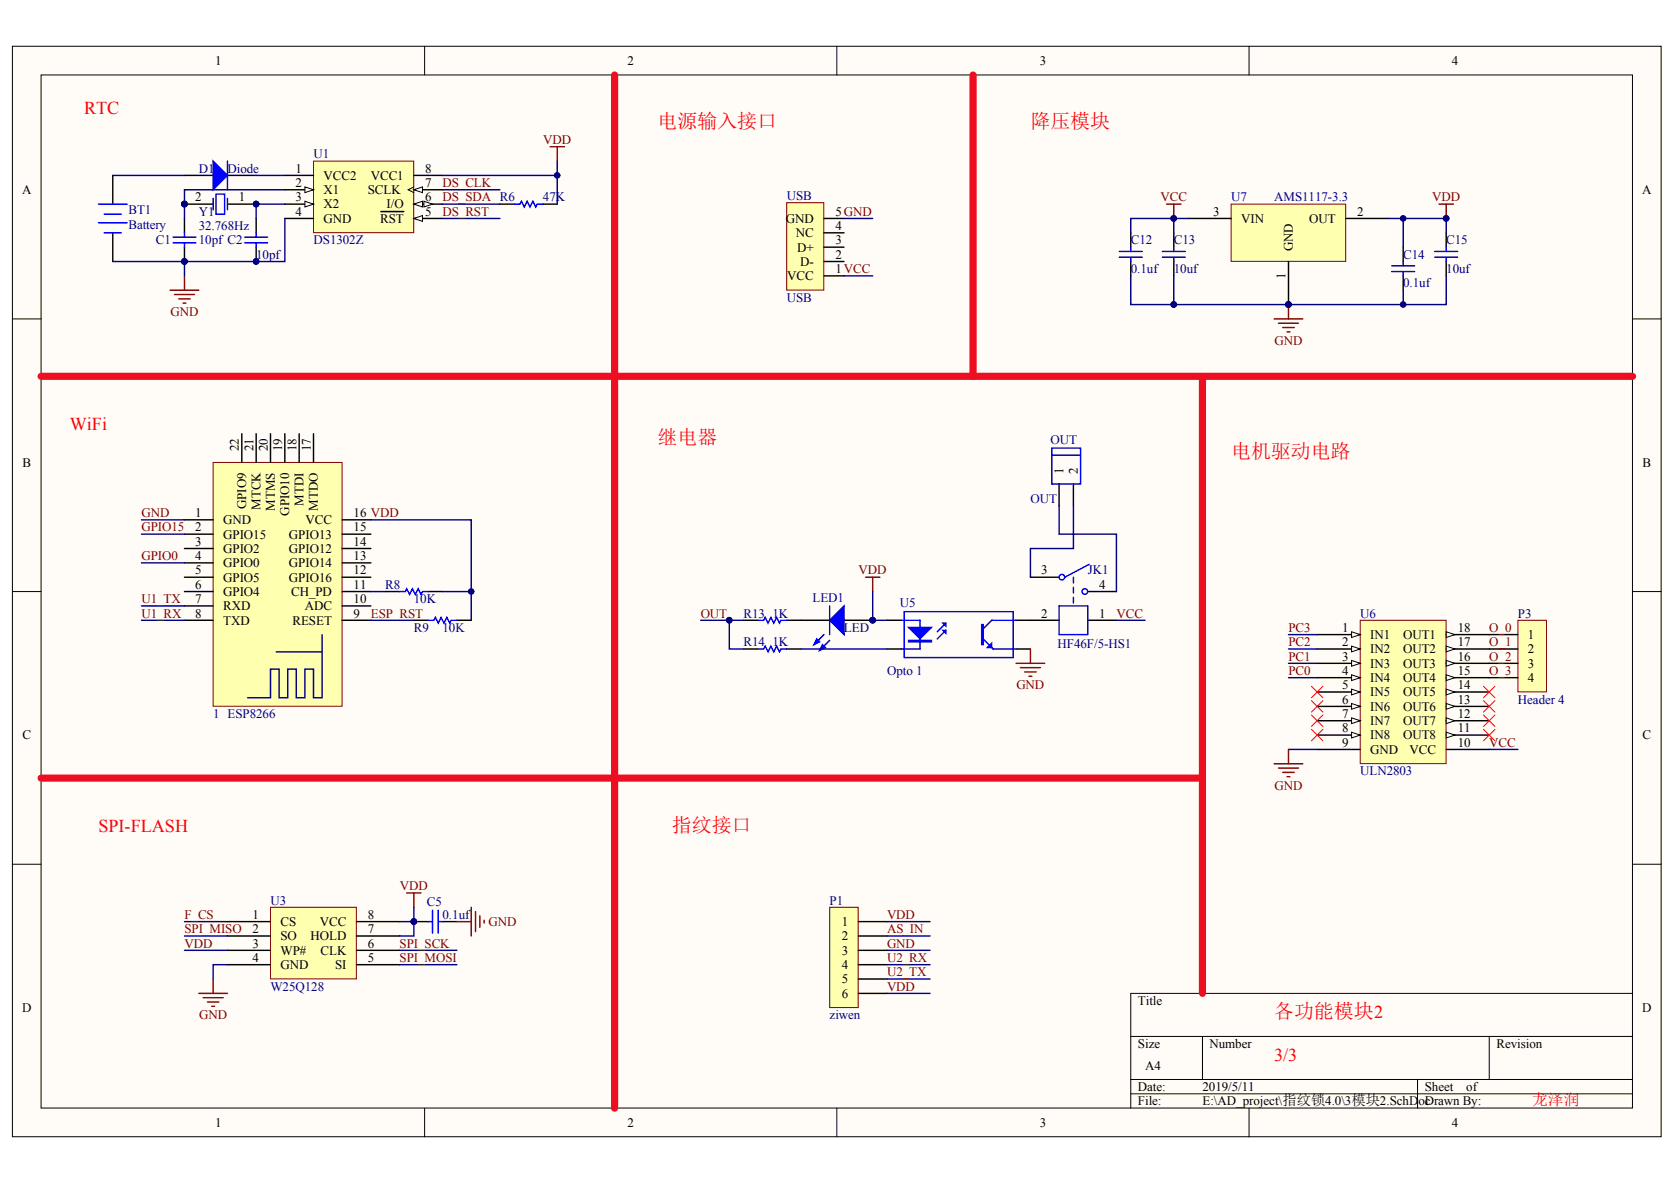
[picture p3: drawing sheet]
<svg xmlns="http://www.w3.org/2000/svg" width="296mm" height="209mm" viewBox="0 0 296 209" stroke-linecap="round" stroke-linejoin="round" font-family="sans-serif">
<defs><g id="words">
<g font-size="3.5" fill="#f00">
<text x="116" y="22.7">电源输入接口</text>
<text x="181.8" y="22.7">降压模块</text>
<text x="116" y="78.3">继电器</text>
<text x="217.2" y="80.9">电机驱动电路</text>
<text x="118.5" y="146.7">指纹接口</text>
<text x="224.8" y="179.6">各功能模块2</text>
</g>
<g font-size="3.2" fill="#f00">
<text x="14.8" y="20.1">RTC</text>
<text x="12.3" y="75.8">WiFi</text>
<text x="17.4" y="146.7">SPI-FLASH</text>
<text x="224.8" y="187.2">3/3</text>
</g>
<text font-size="2.8" fill="#f00" x="270.3" y="194.9">龙泽润</text>
<g font-size="2.3">
<text x="38" y="11.5">1</text>
<text x="110.7" y="11.5">2</text>
<text x="183.4" y="11.5">3</text>
<text x="256.1" y="11.5">4</text>
<text x="3.9" y="34.2">A</text>
<text x="34.4" y="35.5">2</text>
<text x="42.2" y="35.5">1</text>
<text x="52.1" y="33">2</text>
<text x="52.1" y="35.5">3</text>
<text x="52.1" y="30.5">1</text>
<text x="57.1" y="34.2">X1</text>
<text x="57.1" y="31.7">VCC2</text>
<text x="64.9" y="34.2">SCLK</text>
<text x="65.4" y="31.7">VCC1</text>
<text x="75" y="35.5">6</text>
<text x="75" y="30.5">8</text>
<text x="75" y="33">7</text>
<text x="289.7" y="34.2">A</text>
<text x="52.1" y="38">4</text>
<text x="57.1" y="36.8">X2</text>
<text x="57.1" y="39.3">GND</text>
<text x="67" y="39.3">RST</text>
<text x="68.2" y="36.8">I/O</text>
<text x="75" y="38">5</text>
<text x="138.6" y="39.3">GND</text>
<text x="140.4" y="41.8">NC</text>
<text x="147.4" y="40.6">4</text>
<text x="147.4" y="38">5GND</text>
<text x="214" y="38">3</text>
<text x="218.9" y="39.3">VIN</text>
<text x="230.9" y="39.3">OUT</text>
<text x="239.4" y="38">2</text>
<text x="140.6" y="44.4">D+</text>
<text x="141.2" y="46.9">D-</text>
<text x="147.4" y="45.6">2</text>
<text x="147.4" y="43.1">3</text>
<text x="228.1" y="44.4" transform="rotate(-90 228.1 44.4)">GND</text>
<text x="138.9" y="49.4">VCC</text>
<text x="147.4" y="48.2">1VCC</text>
<text x="226.8" y="49.3" transform="rotate(-90 226.8 49.3)">1</text>
<text x="4" y="82.3">B</text>
<text x="42.2" y="79.5" transform="rotate(-90 42.2 79.5)">22</text>
<text x="44.7" y="79.5" transform="rotate(-90 44.7 79.5)">21</text>
<text x="47.2" y="79.5" transform="rotate(-90 47.2 79.5)">20</text>
<text x="49.7" y="79.5" transform="rotate(-90 49.7 79.5)">19</text>
<text x="52.3" y="79.5" transform="rotate(-90 52.3 79.5)">18</text>
<text x="54.8" y="79.5" transform="rotate(-90 54.8 79.5)">17</text>
<text x="187.6" y="83.6" transform="rotate(-90 187.6 83.6)">1</text>
<text x="190.1" y="83.6" transform="rotate(-90 190.1 83.6)">2</text>
<text x="289.7" y="82.3">B</text>
<text x="43.4" y="89.8" transform="rotate(-90 43.4 89.8)">GPIO9</text>
<text x="46" y="89.9" transform="rotate(-90 46 89.9)">MTCK</text>
<text x="53.5" y="89.2" transform="rotate(-90 53.5 89.2)">MTDI</text>
<text x="34.4" y="91.2">1</text>
<text x="34.4" y="93.7">2</text>
<text x="39.4" y="92.5">GND</text>
<text x="39.4" y="95">GPIO15</text>
<text x="48.5" y="90.1" transform="rotate(-90 48.5 90.1)">MTMS</text>
<text x="51" y="95">GPIO13</text>
<text x="51" y="90.9" transform="rotate(-90 51 90.9)">GPIO10</text>
<text x="53.9" y="92.5">VCC</text>
<text x="56.1" y="90.1" transform="rotate(-90 56.1 90.1)">MTDO</text>
<text x="62.4" y="91.2">16 VDD</text>
<text x="62.4" y="93.7">15</text>
<text x="34.4" y="96.3">3</text>
<text x="34.4" y="98.8">4</text>
<text x="34.4" y="101.3">5</text>
<text x="39.4" y="97.5">GPIO2</text>
<text x="39.4" y="100">GPIO0</text>
<text x="51" y="97.5">GPIO12</text>
<text x="51" y="100">GPIO14</text>
<text x="62.4" y="96.3">14</text>
<text x="62.4" y="98.8">13</text>
<text x="62.4" y="101.3">12</text>
<text x="183.7" y="101.3">3</text>
<text x="34.4" y="103.9">6</text>
<text x="34.4" y="106.4">7</text>
<text x="39.4" y="102.6">GPIO5</text>
<text x="39.4" y="105.1">GPIO4</text>
<text x="39.4" y="107.6">RXD</text>
<text x="51" y="102.6">GPIO16</text>
<text x="51.3" y="105.1">CH_PD</text>
<text x="53.8" y="107.6">ADC</text>
<text x="62.4" y="103.9">11</text>
<text x="62.4" y="106.4">10</text>
<text x="193.9" y="103.9">4</text>
<text x="34.4" y="108.9">8</text>
<text x="39.4" y="110.2">TXD</text>
<text x="51.6" y="110.2">RESET</text>
<text x="62.4" y="108.9">9</text>
<text x="183.7" y="108.9">2</text>
<text x="193.9" y="108.9">1</text>
<text x="236.8" y="111.4">1</text>
<text x="236.8" y="114">2</text>
<text x="241.7" y="112.7">IN1</text>
<text x="247.5" y="112.7">OUT1</text>
<text x="257.1" y="114">17</text>
<text x="257.1" y="111.4">18</text>
<text x="269.5" y="112.7">1</text>
<text x="236.8" y="116.5">3</text>
<text x="236.8" y="119">4</text>
<text x="241.7" y="115.3">IN2</text>
<text x="241.7" y="117.8">IN3</text>
<text x="247.5" y="117.8">OUT3</text>
<text x="247.5" y="115.3">OUT2</text>
<text x="257.1" y="119">15</text>
<text x="257.1" y="116.5">16</text>
<text x="269.5" y="117.8">3</text>
<text x="269.5" y="115.3">2</text>
<text x="236.8" y="121.6">5</text>
<text x="236.8" y="124.1">6</text>
<text x="241.7" y="120.3">IN4</text>
<text x="241.7" y="122.8">IN5</text>
<text x="241.7" y="125.4">IN6</text>
<text x="247.5" y="125.4">OUT6</text>
<text x="247.5" y="122.8">OUT5</text>
<text x="247.5" y="120.3">OUT4</text>
<text x="257.1" y="124.1">13</text>
<text x="257.1" y="121.6">14</text>
<text x="269.5" y="120.3">4</text>
<text x="4" y="130.4">C</text>
<text x="236.8" y="126.6">7</text>
<text x="236.8" y="129.2">8</text>
<text x="236.8" y="131.7">9</text>
<text x="241.7" y="127.9">IN7</text>
<text x="241.7" y="130.4">IN8</text>
<text x="247.5" y="130.4">OUT8</text>
<text x="247.5" y="127.9">OUT7</text>
<text x="257.1" y="129.2">11</text>
<text x="257.1" y="126.6">12</text>
<text x="257.1" y="131.7">10</text>
<text x="289.7" y="130.4">C</text>
<text x="241.7" y="133">GND</text>
<text x="248.6" y="133">VCC</text>
<text x="44.6" y="162.1">1</text>
<text x="44.6" y="164.6">2</text>
<text x="44.6" y="167.1">3</text>
<text x="49.5" y="163.3">CS</text>
<text x="49.5" y="165.9">SO</text>
<text x="54.8" y="165.9">HOLD</text>
<text x="56.4" y="163.3">VCC</text>
<text x="64.9" y="167.1">6</text>
<text x="64.9" y="164.6">7</text>
<text x="64.9" y="162.1">8</text>
<text x="148.5" y="165.9">2</text>
<text x="148.5" y="163.3">1</text>
<text x="44.6" y="169.7">4</text>
<text x="49.5" y="168.4">WP#</text>
<text x="49.5" y="170.9">GND</text>
<text x="56.5" y="168.4">CLK</text>
<text x="59.1" y="170.9">SI</text>
<text x="64.9" y="169.7">5</text>
<text x="148.5" y="170.9">4</text>
<text x="148.5" y="168.4">3</text>
<text x="148.5" y="173.5">5</text>
<text x="3.9" y="178.5">D</text>
<text x="148.5" y="176">6</text>
<text x="200.7" y="177.3">Title</text>
<text x="289.7" y="178.5">D</text>
<text x="200.7" y="184.8">Size</text>
<text x="213.4" y="184.8">Number</text>
<text x="264" y="184.8">Revision</text>
<text x="202" y="188.7">A4</text>
<text x="200.7" y="192.4">Date:</text>
<text x="200.7" y="195">File:</text>
<text x="212.1" y="192.4">2019/5/11</text>
<text x="212.1" y="195">E:\AD_project\指纹锁4.0\3模块2.SchDoc</text>
<text x="251.3" y="192.4">Sheet</text>
<text x="251.3" y="195">Drawn By:</text>
<text x="258.6" y="192.4">of</text>
<text x="38" y="198.8">1</text>
<text x="110.7" y="198.8">2</text>
<text x="183.4" y="198.8">3</text>
<text x="256.1" y="198.8">4</text>
</g>
<g font-size="2.3" fill="#000080">
<text x="55.3" y="27.9">U1</text>
<text x="35.1" y="30.5">D1</text>
<text x="40.1" y="30.5">Diode</text>
<text x="95.8" y="35.5">47K</text>
<text x="138.8" y="35.3">USB</text>
<text x="217.2" y="35.5">U7</text>
<text x="224.8" y="35.5">AMS1117-3.3</text>
<text x="22.7" y="37.8">BT1</text>
<text x="22.7" y="40.3">Battery</text>
<text x="35.1" y="40.6">32.768Hz</text>
<text x="35.1" y="38">Y1</text>
<text x="27.5" y="43.1">C1</text>
<text x="35.1" y="43.1">10pf C2</text>
<text x="45.2" y="45.6">10pf</text>
<text x="55.3" y="43.1">DS1302Z</text>
<text x="199.5" y="43.1">C12</text>
<text x="207.1" y="43.1">C13</text>
<text x="247.5" y="45.6">C14</text>
<text x="255.1" y="43.1">C15</text>
<text x="138.8" y="53.2">USB</text>
<text x="199.5" y="48.2">0.1uf</text>
<text x="207.1" y="48.2">10uf</text>
<text x="247.5" y="50.7">0.1uf</text>
<text x="255.1" y="48.2">10uf</text>
<text x="185.3" y="78.3">OUT</text>
<text x="181.8" y="88.7">OUT</text>
<text x="191.9" y="101.3">JK1</text>
<text x="68" y="103.9">R8</text>
<text x="73" y="106.4">10K</text>
<text x="143.3" y="106.1">LED1</text>
<text x="158.7" y="107.1">U5</text>
<text x="73" y="111.4">R9</text>
<text x="78.1" y="111.4">10K</text>
<text x="131.2" y="108.9">R13</text>
<text x="131.2" y="114">R14</text>
<text x="136.2" y="108.9">1K</text>
<text x="136.2" y="114">1K</text>
<text x="148.9" y="111.4">LED</text>
<text x="239.9" y="108.9">U6</text>
<text x="267.7" y="108.9">P3</text>
<text x="156.5" y="119">Opto 1</text>
<text x="186.6" y="114.2">HF46F/5-HS1</text>
<text x="267.7" y="124.1">Header 4</text>
<text x="37.6" y="126.6">1 ESP8266</text>
<text x="239.9" y="136.8">ULN2803</text>
<text x="47.7" y="159.5">U3</text>
<text x="75.3" y="159.8">C5</text>
<text x="146.3" y="159.5">P1</text>
<text x="78.1" y="162.1">0.1uf</text>
<text x="47.7" y="174.7">W25Q128</text>
<text x="146.3" y="179.8">ziwen</text>
</g>
<g font-size="2.3" fill="#800000">
<text x="95.8" y="25.4">VDD</text>
<text x="78.1" y="33">DS_CLK</text>
<text x="78.1" y="35.5">DS_SDA R6</text>
<text x="204.7" y="35.5">VCC</text>
<text x="252.6" y="35.5">VDD</text>
<text x="78.1" y="38">DS_RST</text>
<text x="30.1" y="55.8">GND</text>
<text x="224.8" y="60.8">GND</text>
<text x="25" y="91.2">GND</text>
<text x="25" y="93.7">GPIO15</text>
<text x="25" y="98.8">GPIO0</text>
<text x="151.5" y="101.3">VDD</text>
<text x="25" y="106.4">U1_TX</text>
<text x="25" y="108.9">U1_RX</text>
<text x="65.4" y="108.9">ESP_RST</text>
<text x="123.6" y="108.9">OUT</text>
<text x="196.9" y="108.9">VCC</text>
<text x="227.3" y="114">PC2</text>
<text x="227.3" y="111.4">PC3</text>
<text x="262.7" y="111.4">O_0</text>
<text x="262.7" y="114">O_1</text>
<text x="227.3" y="119">PC0</text>
<text x="227.3" y="116.5">PC1</text>
<text x="262.7" y="116.5">O_2</text>
<text x="262.7" y="119">O_3</text>
<text x="179.3" y="121.6">GND</text>
<text x="262.7" y="131.7">VCC</text>
<text x="224.8" y="139.3">GND</text>
<text x="70.5" y="157">VDD</text>
<text x="32.5" y="167.1">VDD</text>
<text x="32.5" y="164.6">SPI_MISO</text>
<text x="32.5" y="162.1">F_CS</text>
<text x="70.5" y="167.1">SPI_SCK</text>
<text x="86.2" y="163.3">GND</text>
<text x="156.5" y="162.1">VDD</text>
<text x="156.5" y="164.6">AS_IN</text>
<text x="156.5" y="167.1">GND</text>
<text x="70.5" y="169.7">SPI_MOSI</text>
<text x="156.5" y="172.2">U2_TX</text>
<text x="156.5" y="169.7">U2_RX</text>
<text x="35.1" y="179.8">GND</text>
<text x="156.5" y="174.7">VDD</text>
</g>
</g></defs>
<g fill="#fffcf8" stroke="#000" stroke-width=".18">
<path d="M2.2 8.2h290.8v192.3h-290.8z"/>
<path d="M7.2 13.2h280.7v182.2h-280.7z"/>
</g>
<g fill="none" stroke="#000" stroke-width=".18">
<path d="M74.9 8.2v5M147.6 8.2v5M220.3 8.2v5M2.2 56.3h5M288 56.3h5M2.2 104.3h5M288 104.3h5M2.2 152.4h5M288 152.4h5M288 175.2h-88.5v20.3M74.9 195.5v5M147.6 195.5v5"/>
<path d="M199.5 182.8h88.5M199.5 190.4h88.5M199.5 192.9h88.5M212.1 182.8v7.6M220.3 195.5v5M250 190.4v5.1M262.7 182.8v7.6"/>
</g>
<path d="M55.3 28.4h17.7v12.6h-17.7z" fill="#ffffb0" stroke="#800000" stroke-width=".18"/>
<path d="M50.2 33.5h5.1" fill="none" stroke="#000" stroke-width=".25"/>
<path d="M53.8 33l1.5 .5-1.5 .5z" fill="#fffcf8" stroke="#000" stroke-width=".18"/>
<path d="M50.2 36h5.1" fill="none" stroke="#000" stroke-width=".25"/>
<path d="M53.8 35.5l1.5 .5-1.5 .5z" fill="#fffcf8" stroke="#000" stroke-width=".18"/>
<path d="M50.2 38.5h5.1M73 36h5.1" fill="none" stroke="#000" stroke-width=".25"/>
<g fill="#fffcf8" stroke="#000" stroke-width=".18">
<path d="M73 36l1.5-.5v1z"/>
<path d="M74.8 35.5l1.5 .5-1.5 .5z"/>
</g>
<path d="M73 30.9h5.1M73 38.5h5.1" fill="none" stroke="#000" stroke-width=".25"/>
<path d="M73 38.5l1.5-.5v1z" fill="#fffcf8" stroke="#000" stroke-width=".18"/>
<path d="M50.2 30.9h5.1M67.2 37.3h4M73 33.5h5.1" fill="none" stroke="#000" stroke-width=".25"/>
<path d="M73 33l-1 .5 1 .5" fill="none" stroke="#000" stroke-width=".18"/>
<path d="M73 33.5l1.5-.5v1z" fill="#fffcf8" stroke="#000" stroke-width=".18"/>
<path d="M19.9 30.9v5.1M32.5 36h5.1M32.5 38.5v2.6M32.5 30.9h5.1M40.1 36h5.1M40.1 30.9h5.1M45.2 38.5v2.6M88.2 36h2.5M95.8 36h2.5M19.9 41.1v5M32.5 43.6v2.5M45.2 43.6v2.5" fill="none" stroke="#000" stroke-width=".25"/>
<g fill="#000080" stroke="#000080" stroke-width=".18">
<circle cx="45.2" cy="36" r=".49"/>
<circle cx="32.5" cy="36" r=".49"/>
<circle cx="45.2" cy="46.1" r=".49"/>
<circle cx="32.5" cy="46.1" r=".49"/>
<circle cx="98.3" cy="30.9" r=".49"/>
</g>
<g fill="none" stroke="#00f" stroke-width=".25">
<path d="M17.4 39.3h5M17.4 36h5M18.4 37.8h3M37.6 35v2M38.1 34.2h1.5v3.6h-1.5zM40.1 28.4v5.1M40.1 35v2M90.7 36h1l.3-.5 .5 1 .5-1 .5 1 .5-1 .5 1 .3-.5h1M18.4 41.1h3M30.5 42.8h4.1M30.5 41.8h4.1M32.5 41.1v.7"/>
<path d="M32.5 42.8v.8M43.2 42.8h4M43.2 41.8h4M45.2 41.1v.7M45.2 42.8v.8"/>
</g>
<path d="M19.9 30.9h12.6M45.2 30.9h5M50.2 33.5h-17.7v5M50.2 38.5v7.6h-30.3M50.2 36h-5v2.5M78.1 30.9h20.2M78.1 36h10.1M78.1 38.5h10.1M78.1 33.5h10.1M98.3 28.4v7.6M32.5 46.1v2.6" fill="none" stroke="#000080" stroke-width=".25"/>
<path d="M97 25.9h2.6M98.3 25.9v2.5M30 51.2h5.1M30.8 52h3.5M31.5 52.7h2M32.3 53.5h.5M32.5 48.7v2.5" fill="none" stroke="#800000" stroke-width=".25"/>
<path d="M37.6 28.4l2.5 2.5-2.5 2.6z" fill="#00f" stroke="#00f" stroke-width=".25"/>
<path d="M37.6 81.6h22.7v43h-22.7z" fill="#ffffb0" stroke="#800000" stroke-width=".18"/>
<g fill="none" stroke="#000" stroke-width=".25">
<path d="M42.7 76.5v5.1M45.2 76.5v5.1M47.7 76.5v5.1M50.2 76.5v5.1M52.8 76.5v5.1M55.3 76.5v5.1M32.5 91.7h5.1M32.5 94.2h5.1M32.5 96.8h5.1M32.5 99.3h5.1M60.4 91.7h5M60.4 94.2h5"/>
<path d="M60.4 96.8h5M60.4 99.3h5M32.5 101.8h5.1M32.5 104.3h5.1M32.5 106.9h5.1M32.5 109.4h5.1M60.4 101.8h5M60.4 104.3h5M60.4 106.9h5M60.4 109.4h5M67.9 104.3h2.6M73 109.4h2.5"/>
<path d="M75.5 104.3h2.6M80.6 109.4h2.5"/>
</g>
<path d="M48.7 115h8.1M56.8 111.9v11.2h-1.5v-5.1h-1.5v5.1h-1.5v-5.1h-1.6v5.1h-1.5v-5.1h-1.5v5.1h-4" fill="none" stroke="#0c0087" stroke-width=".25"/>
<path d="M25 94.2h7.5M25 99.3h7.5M25 91.7h7.5M65.4 91.7h17.7v17.7M25 106.9h7.5M25 109.4h7.5M65.4 109.4h7.6M65.4 104.3h2.5M78.1 104.3h5" fill="none" stroke="#000080" stroke-width=".25"/>
<path d="M70.5 104.3h1l.2-.5 .5 1.1 .5-1.1 .6 1.1 .5-1.1 .5 1.1 .2-.6h1M75.5 109.4h1l.3-.5 .5 1 .5-1 .5 1 .5-1 .5 1 .3-.5h1" fill="none" stroke="#00f" stroke-width=".25"/>
<circle cx="83.1" cy="104.3" r=".49" fill="#000080" stroke="#000080" stroke-width=".18"/>
<path d="M138.8 35.8h6.5v15.4h-6.5z" fill="#ffffb0" stroke="#800000" stroke-width=".18"/>
<path d="M145.3 38.5h3.6M145.3 48.7h3.6M145.3 46.1h3.6M145.3 43.6h3.6M145.3 41.1h3.6" fill="none" stroke="#000" stroke-width=".25"/>
<path d="M148.9 38.5h5M148.9 48.7h5" fill="none" stroke="#000080" stroke-width=".25"/>
<path d="M217.2 36h20.2v10.1h-20.2z" fill="#ffffb0" stroke="#800000" stroke-width=".18"/>
<g fill="none" stroke="#000" stroke-width=".25">
<path d="M209.6 38.5h7.6M237.4 38.5h7.6M199.5 41.1v2.5M199.5 46.1v2.6M207 41.1v2.5M207 46.1v2.6M227.3 46.1v7.6M247.5 43.6v2.5M247.5 48.7v2.5M255.1 41.1v2.5M255.1 46.1v2.6M186.8 85.4v3.8"/>
<path d="M189.3 85.4v3.8M131.2 109.4h2.5M131.2 114.5h2.5M138.8 109.4h7.5M138.8 114.5h2.5M148.9 109.4h5M156.5 109.4h2.5M156.5 114.5h2.5M179.2 109.4h7.6M179.2 114.5h2.6M181.8 101.8h5M191.9 109.4h5"/>
<path d="M191.9 104.3h5"/>
</g>
<g fill="#000080" stroke="#000080" stroke-width=".18">
<circle cx="227.3" cy="53.7" r=".49"/>
<circle cx="255.1" cy="38.5" r=".49"/>
<circle cx="207" cy="38.5" r=".49"/>
<circle cx="207" cy="53.7" r=".49"/>
<circle cx="247.5" cy="38.5" r=".49"/>
<circle cx="247.5" cy="53.7" r=".49"/>
<circle cx="153.9" cy="109.4" r=".49"/>
<circle cx="128.6" cy="109.4" r=".49"/>
</g>
<g fill="none" stroke="#00f" stroke-width=".25">
<path d="M197.4 45.4h4.1M197.4 44.4h4.1M199.5 43.6v.8M199.5 45.4v.7M205 45.4h4.1M205 44.4h4.1M207 43.6v.8M207 45.4v.7M245.5 47.9h4M245.5 46.9h4M247.5 46.1v.8M247.5 47.9v.8"/>
<path d="M253.1 45.4h4M253.1 44.4h4M255.1 43.6v.8M255.1 45.4v.7M185.5 79h5.1v6.4h-5.1zM185.5 80.3h5.1M192.1 99.5l-4.3 2.3M133.7 109.4h1l.3-.5 .5 1 .5-1 .5 1 .5-1 .5 1 .2-.5h1.1M133.7 114.5h1l.3-.5 .5 1 .5-1 .5 1 .5-1 .5 1 .2-.5h1.1M145.3 111.9l-1.7 1.8M146.3 113l-1.7 1.7M146.3 106.9v5"/>
<path d="M159 109.4h3.3v5.1h-3.3M159.5 107.9h19.2v8.1h-19.2zM166.8 111.2l-1.5 1.5M166.8 109.9l-1.5 1.5M173.4 112.7l1.8 1.8h4M179.2 109.4h-4.3l-1.5 1.5M186.8 111.9h5.1M186.8 106.9h5.1M189.3 101.8v1M189.3 103.6v1M189.3 105.4v1"/>
<circle cx="187.3" cy="101.8" r=".49"/>
<circle cx="191.4" cy="104.3" r=".49"/>
</g>
<g fill="none" stroke="#800000" stroke-width=".25">
<path d="M205.8 36h2.5M207 36v2.5M253.8 36h2.6M255.1 36v2.5M224.7 56.3h5.1M225.5 57h3.5M226.3 57.8h2M227 58.5h.5M227.3 53.7v2.6M152.7 101.8h2.5M153.9 101.8v2.5M179.2 117h5.1"/>
<path d="M180 117.8h3.5M180.7 118.5h2.1M181.5 119.3h.5M181.8 114.5v2.5"/>
</g>
<g fill="none" stroke="#000080" stroke-width=".25">
<path d="M207 38.5v2.6M209.6 38.5h-10.1v2.6M245 38.5h10.1v2.6M247.5 38.5v5.1M199.5 48.7v5h7.5M207 48.7v5h48.1v-5M247.5 51.2v2.5M186.8 89.2v5h10.1v10.1M189.3 89.2v7.6h-7.5v5M123.6 109.4h5M131.2 109.4h-2.6v5.1h2.6M141.3 114.5h15.2"/>
<path d="M153.9 104.3v5.1h2.6M196.9 109.4h5.1M262.7 132.2h5"/>
</g>
<path d="M186.8 106.9v5M191.9 106.9v5" fill="none" stroke="#0000bf" stroke-width=".25"/>
<g fill="#00f" stroke="#00f" stroke-width=".25">
<path d="M160.3 110.7h4l-2 2z"/>
<path d="M166.3 109.9h.5v.5z"/>
<path d="M166.3 111.2h.5v.5z"/>
<path d="M174.9 113.5v.7h-.7z"/>
<path d="M148.9 106.9v5l-2.6-2.5z"/>
<path d="M144.1 112.7l.5 .5-1 .5z"/>
<path d="M145.1 113.7l.5 .5-1 .5z"/>
<path d="M160.3 113h4v.2h-4z" fill-rule="evenodd"/>
<path d="M173.2 110.2h.2v3.5h-.2z" fill-rule="evenodd"/>
</g>
<path d="M239.9 109.4h15.2v25.3h-15.2z" fill="#ffffb0" stroke="#800000" stroke-width=".18"/>
<path d="M232.3 111.9h7.6" fill="none" stroke="#000" stroke-width=".25"/>
<path d="M238.4 111.4l1.5 .5-1.5 .5z" fill="#fffcf8" stroke="#000" stroke-width=".18"/>
<path d="M232.3 114.5h7.6" fill="none" stroke="#000" stroke-width=".25"/>
<path d="M238.4 114l1.5 .5-1.5 .5z" fill="#fffcf8" stroke="#000" stroke-width=".18"/>
<path d="M232.3 117h7.6" fill="none" stroke="#000" stroke-width=".25"/>
<path d="M238.4 116.5l1.5 .5-1.5 .5z" fill="#fffcf8" stroke="#000" stroke-width=".18"/>
<path d="M232.3 119.5h7.6" fill="none" stroke="#000" stroke-width=".25"/>
<path d="M238.4 119l1.5 .5-1.5 .5z" fill="#fffcf8" stroke="#000" stroke-width=".18"/>
<path d="M232.3 122.1h7.6" fill="none" stroke="#000" stroke-width=".25"/>
<path d="M238.4 121.6l1.5 .5-1.5 .5z" fill="#fffcf8" stroke="#000" stroke-width=".18"/>
<path d="M232.3 124.6h7.6" fill="none" stroke="#000" stroke-width=".25"/>
<path d="M238.4 124.1l1.5 .5-1.5 .5z" fill="#fffcf8" stroke="#000" stroke-width=".18"/>
<path d="M232.3 127.1h7.6" fill="none" stroke="#000" stroke-width=".25"/>
<path d="M238.4 126.6l1.5 .5-1.5 .5z" fill="#fffcf8" stroke="#000" stroke-width=".18"/>
<path d="M232.3 129.7h7.6" fill="none" stroke="#000" stroke-width=".25"/>
<path d="M238.4 129.2l1.5 .5-1.5 .5z" fill="#fffcf8" stroke="#000" stroke-width=".18"/>
<path d="M255.1 129.7h7.6" fill="none" stroke="#000" stroke-width=".25"/>
<path d="M255.1 129.2l1.5 .5-1.5 .5z" fill="#fffcf8" stroke="#000" stroke-width=".18"/>
<path d="M255.1 127.1h7.6" fill="none" stroke="#000" stroke-width=".25"/>
<path d="M255.1 126.6l1.5 .5-1.5 .5z" fill="#fffcf8" stroke="#000" stroke-width=".18"/>
<path d="M255.1 124.6h7.6" fill="none" stroke="#000" stroke-width=".25"/>
<path d="M255.1 124.1l1.5 .5-1.5 .5z" fill="#fffcf8" stroke="#000" stroke-width=".18"/>
<path d="M255.1 122.1h7.6" fill="none" stroke="#000" stroke-width=".25"/>
<path d="M255.1 121.6l1.5 .5-1.5 .5z" fill="#fffcf8" stroke="#000" stroke-width=".18"/>
<path d="M255.1 119.5h7.6" fill="none" stroke="#000" stroke-width=".25"/>
<path d="M255.1 119l1.5 .5-1.5 .5z" fill="#fffcf8" stroke="#000" stroke-width=".18"/>
<path d="M255.1 117h7.6" fill="none" stroke="#000" stroke-width=".25"/>
<path d="M255.1 116.5l1.5 .5-1.5 .5z" fill="#fffcf8" stroke="#000" stroke-width=".18"/>
<path d="M255.1 114.5h7.6" fill="none" stroke="#000" stroke-width=".25"/>
<path d="M255.1 114l1.5 .5-1.5 .5z" fill="#fffcf8" stroke="#000" stroke-width=".18"/>
<path d="M255.1 111.9h7.6" fill="none" stroke="#000" stroke-width=".25"/>
<path d="M255.1 111.4l1.5 .5-1.5 .5z" fill="#fffcf8" stroke="#000" stroke-width=".18"/>
<path d="M232.3 132.2h7.6M255.1 132.2h7.6" fill="none" stroke="#000" stroke-width=".25"/>
<path d="M227.3 132.2h5" fill="none" stroke="#000080" stroke-width=".25"/>
<path d="M267.7 109.4h5.1v12.6h-5.1z" fill="#ffffb0" stroke="#800000" stroke-width=".18"/>
<path d="M262.7 119.5h5M262.7 117h5M262.7 114.5h5M262.7 111.9h5" fill="none" stroke="#000" stroke-width=".25"/>
<path d="M227.3 111.9h5M227.3 114.5h5M227.3 117h5M227.3 119.5h5" fill="none" stroke="#000080" stroke-width=".25"/>
<g fill="none" stroke="#f00" stroke-width=".18">
<path d="M231.3 121.1l2 2M231.3 123.6l2 2M231.3 128.6l2 2.1M231.3 126.1l2 2M233.3 121.1l-2 2M233.3 123.6l-2 2M233.3 128.6l-2 2.1M233.3 126.1l-2 2M261.7 121.1l2 2M261.7 123.6l2 2M261.7 126.1l2 2M261.7 128.6l2 2.1"/>
<path d="M263.7 121.1l-2 2M263.7 123.6l-2 2M263.7 126.1l-2 2M263.7 128.6l-2 2.1"/>
</g>
<path d="M224.7 134.7h5.1M225.5 135.5h3.5M226.3 136.2h2M227 137h.5M227.3 132.2v2.5" fill="none" stroke="#800000" stroke-width=".25"/>
<path d="M47.7 160h15.2v12.7h-15.2z" fill="#ffffb0" stroke="#800000" stroke-width=".18"/>
<path d="M40.1 162.6h7.6M40.1 165.1h7.6M40.1 167.6h7.6M40.1 170.2h7.6M62.9 162.6h7.6M62.9 165.1h7.6M62.9 167.6h7.6M62.9 170.2h7.6M73 162.6h2.5M78.1 162.6h2.5" fill="none" stroke="#000" stroke-width=".25"/>
<circle cx="73" cy="162.6" r=".49" fill="#000080" stroke="#000080" stroke-width=".18"/>
<path d="M75.5 162.6h.8M76.3 160.5v4.1M77.3 160.5v4.1M77.3 162.6h.8" fill="none" stroke="#00f" stroke-width=".25"/>
<path d="M71.7 157.5h2.6M73 157.5v2.5M35.1 175.2h5M35.8 176h3.6M36.6 176.7h2M37.3 177.5h.5M37.6 172.7v2.5M80.6 162.6h2.5M83.1 160v5.1M83.9 160.8v3.5M84.6 161.6v2M85.4 162.3v.5" fill="none" stroke="#800000" stroke-width=".25"/>
<path d="M32.5 165.1h7.6M32.5 162.6h7.6M40.1 170.2h-2.5v2.5M70.5 170.2h10.1M70.5 167.6h10.1M70.5 162.6h2.5M73 160v5.1h-2.5" fill="none" stroke="#000080" stroke-width=".25"/>
<path d="M146.3 160h5.1v17.7h-5.1z" fill="#ffffb0" stroke="#800000" stroke-width=".18"/>
<path d="M151.4 170.2h5.1M151.4 167.6h5.1M151.4 165.1h5.1M151.4 162.6h5.1M151.4 172.7h5.1M151.4 175.2h5.1" fill="none" stroke="#000" stroke-width=".25"/>
<path d="M32.5 167.6h7.6M156.5 162.6h7.5M156.5 165.1h7.5M156.5 167.6h7.5M156.5 170.2h7.5M156.5 172.7h7.5M156.5 175.2h7.5" fill="none" stroke="#000080" stroke-width=".25"/>
<path d="M108.4 13.2v182.3M171.6 13.2v53.2M7.2 66.4h280.8M212.1 66.4v108.8M7.2 137.3h204.9" fill="none" stroke="#ee0e22" stroke-width="1.3"/>
<use href="#words"/>
</svg>
